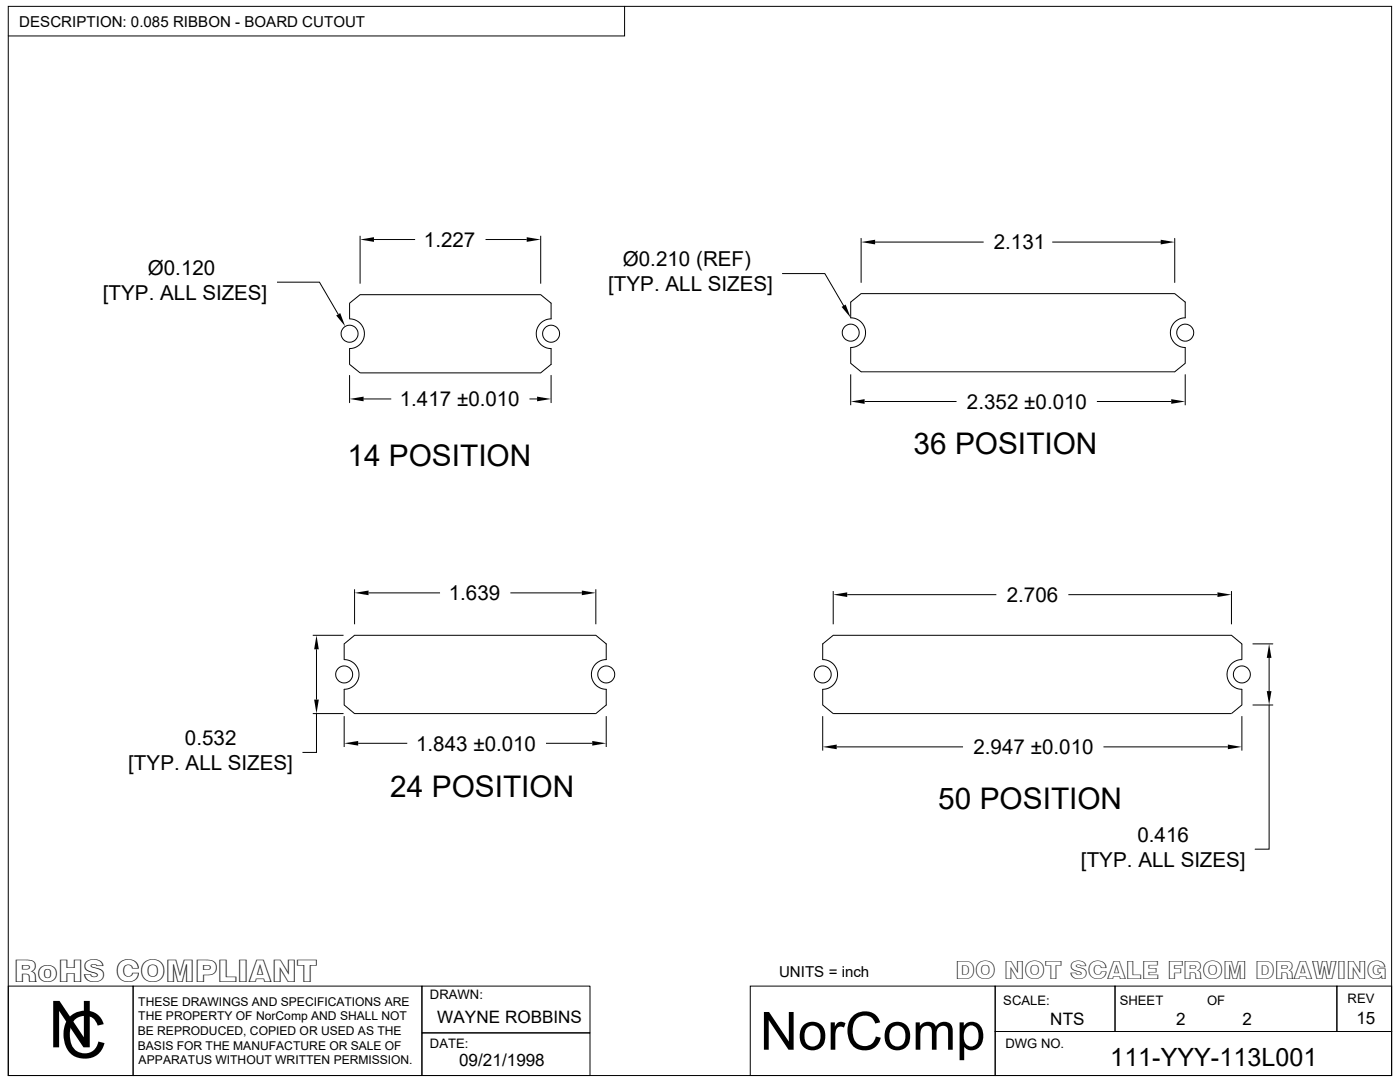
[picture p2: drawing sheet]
<svg xmlns="http://www.w3.org/2000/svg" width="279mm" height="216mm" viewBox="0 0 279 216" stroke-linecap="round" stroke-linejoin="round" font-family="sans-serif">
<defs><g id="words">
<g font-size="12.9">
<text x="9.6" y="209">N</text>
<text x="12" y="211.1">C</text>
</g>
<text font-size="10.5" x="151.7" y="209.5">NorComp</text>
<text font-size="6.2" x="2.8" y="195.9">RoHS COMPLIANT</text>
<g font-size="5.9">
<text x="69.3" y="93">14 POSITION</text>
<text x="182.3" y="90.6">36 POSITION</text>
<text x="77.9" y="159.1">24 POSITION</text>
<text x="187.2" y="161.4">50 POSITION</text>
</g>
<g font-size="5">
<text x="190.7" y="195.4">DO NOT SCALE FROM DRAWING</text>
<text x="221.6" y="212.7">111-YYY-113L001</text>
</g>
<g font-size="4.1">
<text x="84.6" y="49.3">1.227</text>
<text x="124.3" y="53.2">Ø0.210 (REF)</text>
<text x="198.3" y="49.7">2.131</text>
<text x="20.5" y="59.9">[TYP. ALL SIZES]</text>
<text x="29.5" y="54.9">Ø0.120</text>
<text x="121.4" y="58.1">[TYP. ALL SIZES]</text>
<text x="79.8" y="81.1">1.417 ±0.010</text>
<text x="193" y="81.6">2.352 ±0.010</text>
<text x="89.6" y="119.8">1.639</text>
<text x="200.9" y="120.1">2.706</text>
<text x="36.9" y="148.7">0.532</text>
<text x="83" y="149.8">1.843 ±0.010</text>
<text x="25.6" y="153.6">[TYP. ALL SIZES]</text>
<text x="194.3" y="150.5">2.947 ±0.010</text>
<text x="215.7" y="173">[TYP. ALL SIZES]</text>
<text x="227" y="168">0.416</text>
</g>
<g font-size="3.4">
<text x="87.3" y="204.2">WAYNE ROBBINS</text>
<text x="209.6" y="204.4">NTS</text>
<text x="234.7" y="204.4">2</text>
<text x="248" y="204.4">2</text>
<text x="270.7" y="204.4">15</text>
<text x="91.6" y="212.6">09/21/1998</text>
</g>
<g font-size="3">
<text x="3.9" y="5.3">DESCRIPTION: 0.085 RIBBON - BOARD CUTOUT</text>
<text x="155.5" y="195">UNITS = inch</text>
</g>
<g font-size="2.6">
<text x="85.8" y="199.4">DRAWN:</text>
<text x="200.2" y="200.4">SCALE:</text>
<text x="223.5" y="200.4">SHEET</text>
<text x="240.9" y="200.4">OF</text>
<text x="268.9" y="200.2">REV</text>
<text x="85.8" y="209.2">DATE:</text>
<text x="200.7" y="209.1">DWG NO.</text>
</g>
<g font-size="2.4">
<text x="27.6" y="200.7">THESE DRAWINGS AND SPECIFICATIONS ARE</text>
<text x="27.6" y="203.6">THE PROPERTY OF NorComp AND SHALL NOT</text>
<text x="27.5" y="206.5">BE REPRODUCED, COPIED OR USED AS THE</text>
<text x="27.5" y="209.4">BASIS FOR THE MANUFACTURE OR SALE OF</text>
<text x="27.7" y="212.3">APPARATUS WITHOUT WRITTEN PERMISSION.</text>
</g>
</g></defs>
<g fill="none" stroke="#000" stroke-width=".2">
<path d="M1.7 1.3h276v213.3h-276zM124.7 1.3v5.9h-123M55.3 56.3h8.5l3.7 6.4M71.9 47.1v9.5M74.6 47.8h8.2M96.9 47.8h8.2M107.9 47.1v9.5M156.1 54.6h8.5l3.8 6.4M171.9 47.6v8.8M174.6 48.3h21.7M210.1 48.3h21.5M234.4 47.6v8.8"/>
<path d="M69.8 60.5l2.1-1.7h36l2.1 1.7v3.1a2.96 2.96 0 0 0-3 3 2.96 2.96 0 0 0 3 3v3.1l-2.1 1.7h-36l-2.1-1.7v-3.1a2.96 2.96 0 0 0 2.9-3 2.96 2.96 0 0 0-2.9-3zM69.8 74.9v5.4M72.6 79.6h5.4M105.7 79.6h1.5M110 74.9v5.4M169.8 60.3l2.1-1.7h62.5l2.1 1.7v3.1a2.97 2.97 0 0 0-2.9 3 2.97 2.97 0 0 0 2.9 3v3.1l-2.1 1.7h-62.5l-2.1-1.7v-3.1a2.97 2.97 0 0 0 2.9-3 2.97 2.97 0 0 0-2.9-3zM169.8 74.7v6.2M236.5 74.7v6.2M172.6 80.1h18.3M218.9 80.1h14.8M70.8 117.6v7M73.6 118.3h14.2"/>
<path d="M101.9 118.3h14.2M118.9 117.6v7M166.3 117.9v6.7M169.1 118.7h29.7M213.2 118.7h29.8M245.8 117.9v6.7M62.4 126.8h6.2M63.2 129.6v10M68.7 128.5l2.1-1.7h48.1l2.1 1.7v3.1a2.97 2.97 0 0 0-3 3 2.97 2.97 0 0 0 3 2.9v3.2l-2.1 1.7h-48.1l-2.1-1.7v-3.2a2.96 2.96 0 0 0 2.9-2.9 2.96 2.96 0 0 0-2.9-3zM164.2 128.5l2.1-1.7h79.5l2 1.7v3.1a2.97 2.97 0 0 0-2.9 3 2.97 2.97 0 0 0 2.9 2.9v3.2l-2 1.7h-79.5l-2.1-1.7v-3.2a2.96 2.96 0 0 0 3-2.9 2.96 2.96 0 0 0-3-3zM250 128.5h4M253.3 131.3v6.6"/>
<path d="M62.4 142.4h6.2M63.2 142.4v7.7h-2.8M68.7 142.9v6.2M71.5 148.3h9.8M109 148.3h9.2M121 142.9v6.2M164.2 142.9v6.9M167 149h25.2M220.2 149h24.8M247.8 142.9v6.9M250 140.7h4M253.3 140.7v28.7h-2.8"/>
<path d="M1.7 196.8h24.9v17.8h-24.9zM26.6 196.8h57.6v17.8h-57.6zM84.2 196.8h33.6v9.3h-33.6zM149.7 196.8h48.9v17.8h-48.9zM198.6 196.8h23.9v9h-23.9zM222.5 196.8h44.3v9h-44.3zM266.8 196.8h10.9v9h-10.9zM84.2 206.1h33.6v8.5h-33.6zM198.6 205.8h79.1v8.8h-79.1z"/>
<circle cx="69.8" cy="66.6" r="1.69"/>
<circle cx="110" cy="66.6" r="1.69"/>
<circle cx="169.8" cy="66.4" r="1.69"/>
<circle cx="236.5" cy="66.4" r="1.69"/>
<circle cx="68.7" cy="134.6" r="1.69"/>
<circle cx="121" cy="134.6" r="1.69"/>
<circle cx="164.2" cy="134.6" r="1.69"/>
<circle cx="247.8" cy="134.6" r="1.69"/>
</g>
<g fill="#000">
<path d="M71.9 47.8l2.7-.5v1zM105.1 47.3l2.8 .5-2.8 .5zM171.9 48.3l2.7-.5v1zM231.6 47.8l2.8 .5-2.8 .5zM67.1 62.9l.8-.4 1 2.6zM69.8 79.6l2.8-.5v1zM107.2 79.1l2.8 .5-2.8 .5zM168 61.2l.8-.4 1 2.6zM169.8 80.1l2.8-.4v.9zM233.7 79.7l2.8 .4-2.8 .5zM70.8 118.3l2.8-.5v1zM116.1 117.8l2.8 .5-2.8 .5z"/>
<path d="M166.3 118.7l2.8-.5v.9zM243 118.2l2.8 .5-2.8 .4zM63.2 126.8l.4 2.8h-.9zM62.7 139.6h.9l-.4 2.8zM253.3 128.5l.4 2.8h-.9zM252.8 137.9h.9l-.4 2.8zM68.7 148.3l2.8-.5v1zM118.2 147.8l2.8 .5-2.8 .5zM164.2 149l2.8-.4v.9zM245 148.6l2.8 .4-2.8 .5z"/>
</g>
<use href="#words"/>
</svg>
